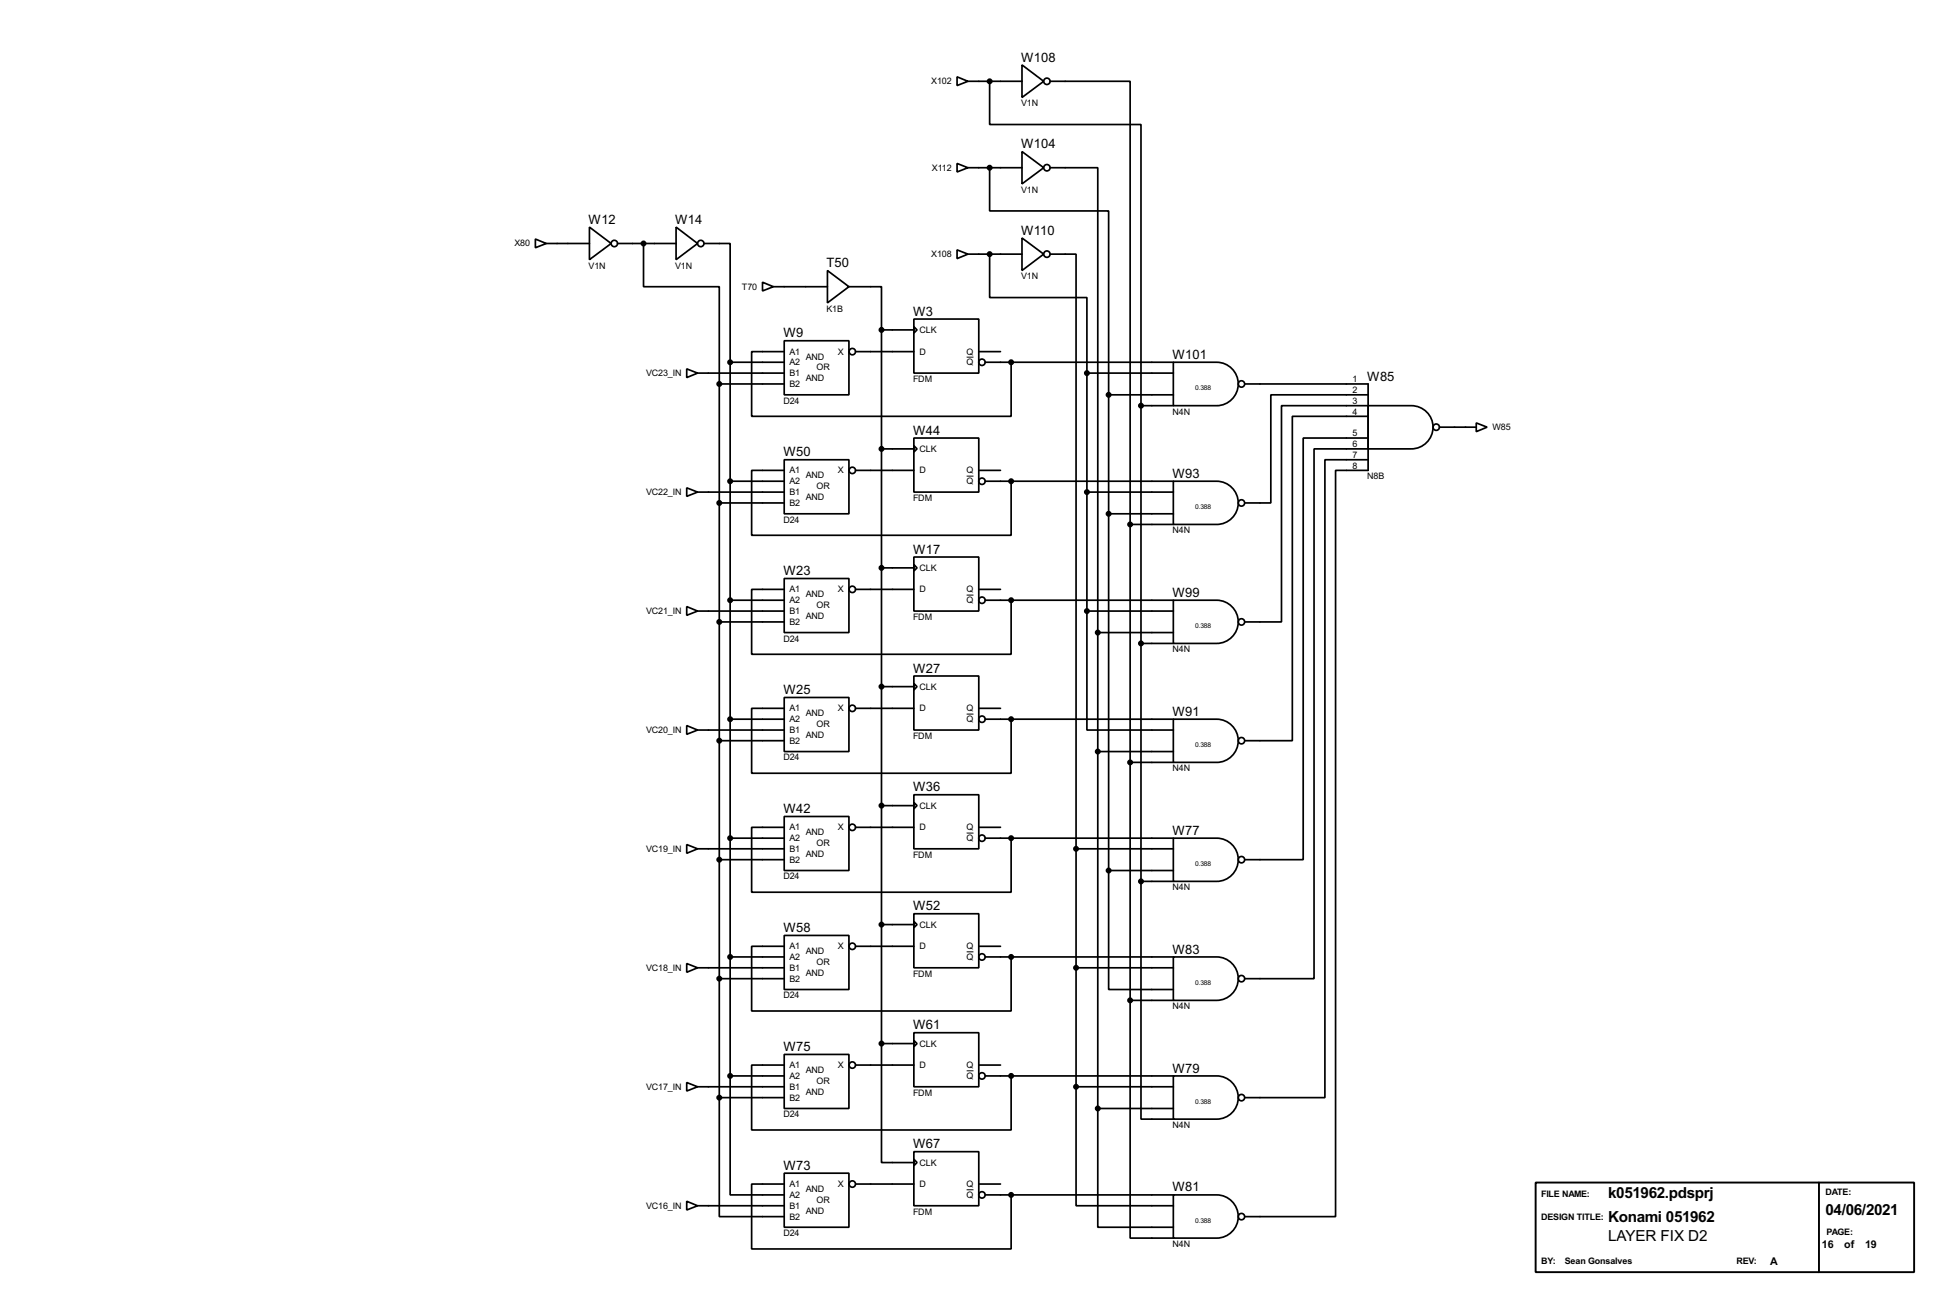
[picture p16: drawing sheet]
<svg xmlns="http://www.w3.org/2000/svg" width="460mm" height="307mm" viewBox="0 0 460 307" stroke-linecap="round" stroke-linejoin="round" font-family="sans-serif">
<defs><g id="words">
<g font-size="4">
<text x="377.8" y="281.4">k051962.pdsprj</text>
<text x="377.8" y="287.1">Konami 051962</text>
<text x="428.8" y="285.4">04/06/2021</text>
<text x="377.8" y="291.5">LAYER FIX D2</text>
</g>
<g font-size="3.4">
<text x="239.9" y="14.5">W108</text>
<text x="239.9" y="34.8">W104</text>
<text x="138.3" y="52.6">W12</text>
<text x="158.6" y="52.6">W14</text>
<text x="239.9" y="55.1">W110</text>
<text x="194.2" y="62.8">T50</text>
<text x="214.5" y="74.1">W3</text>
<text x="184" y="79.3">W9</text>
<text x="275.4" y="84.3">W101</text>
<text x="321.2" y="89.4">W85</text>
<text x="184" y="107.2">W50</text>
<text x="214.5" y="102.1">W44</text>
<text x="275.4" y="112.2">W93</text>
<text x="214.5" y="130.1">W17</text>
<text x="184" y="135.1">W23</text>
<text x="275.4" y="140.2">W99</text>
<text x="214.5" y="158">W27</text>
<text x="184" y="163.1">W25</text>
<text x="275.4" y="168.2">W91</text>
<text x="214.5" y="185.9">W36</text>
<text x="184" y="191">W42</text>
<text x="275.4" y="196.1">W77</text>
<text x="214.5" y="213.9">W52</text>
<text x="184" y="219">W58</text>
<text x="275.4" y="224">W83</text>
<text x="214.5" y="241.8">W61</text>
<text x="184" y="246.9">W75</text>
<text x="275.4" y="252">W79</text>
<text x="214.5" y="269.8">W67</text>
<text x="184" y="274.8">W73</text>
<text x="275.4" y="279.9">W81</text>
</g>
<g font-size="2.8">
<text x="428" y="293.1">16</text>
<text x="433.2" y="293.1">of</text>
<text x="438.1" y="293.1">19</text>
<text x="415.8" y="297.2">A</text>
</g>
<g font-size="2.4">
<text x="218.8" y="19.8">X102</text>
<text x="239.9" y="25">V1N</text>
<text x="218.9" y="40.1">X112</text>
<text x="239.9" y="45.3">V1N</text>
<text x="120.9" y="57.9">X80</text>
<text x="138.3" y="63.1">V1N</text>
<text x="158.6" y="63.1">V1N</text>
<text x="218.8" y="60.4">X108</text>
<text x="239.9" y="65.6">V1N</text>
<text x="174.3" y="68.1">T70</text>
<text x="194.2" y="73.3">K1B</text>
<text x="185.5" y="83.3">A1</text>
<text x="196.8" y="83.3">X</text>
<text x="216" y="78.2">CLK</text>
<text x="216" y="83.3">D</text>
<text x="227.1" y="83.3">Q</text>
<text x="151.8" y="88.4">VC23_IN</text>
<text x="185.5" y="88.4">B1</text>
<text x="185.5" y="85.8">A2</text>
<text x="189.3" y="84.5">AND</text>
<text x="189.3" y="89.6">AND</text>
<text x="191.8" y="87">OR</text>
<text x="214.5" y="89.7">FDM</text>
<text x="227.1" y="85.8">Q</text>
<text x="317.7" y="89.8">1</text>
<text x="184" y="94.9">D24</text>
<text x="185.5" y="90.9">B2</text>
<text x="317.7" y="92.4">2</text>
<text x="317.7" y="94.9">3</text>
<text x="275.4" y="97.4">N4N</text>
<text x="317.7" y="97.4">4</text>
<text x="350.6" y="101">W85</text>
<text x="216" y="106.2">CLK</text>
<text x="317.7" y="102.5">5</text>
<text x="317.7" y="105.1">6</text>
<text x="317.7" y="107.6">7</text>
<text x="185.5" y="111.2">A1</text>
<text x="185.5" y="113.7">A2</text>
<text x="189.3" y="112.4">AND</text>
<text x="196.8" y="111.2">X</text>
<text x="216" y="111.2">D</text>
<text x="227.1" y="111.2">Q</text>
<text x="227.1" y="113.7">Q</text>
<text x="317.7" y="110.1">8</text>
<text x="321.2" y="112.6">N8B</text>
<text x="151.8" y="116.3">VC22_IN</text>
<text x="185.5" y="116.3">B1</text>
<text x="185.5" y="118.9">B2</text>
<text x="189.3" y="117.5">AND</text>
<text x="191.8" y="115">OR</text>
<text x="214.5" y="117.7">FDM</text>
<text x="184" y="122.8">D24</text>
<text x="275.4" y="125.3">N4N</text>
<text x="216" y="134.1">CLK</text>
<text x="185.5" y="139.2">A1</text>
<text x="185.5" y="141.7">A2</text>
<text x="189.3" y="140.4">AND</text>
<text x="191.8" y="142.9">OR</text>
<text x="196.8" y="139.2">X</text>
<text x="216" y="139.2">D</text>
<text x="227.1" y="139.2">Q</text>
<text x="227.1" y="141.7">Q</text>
<text x="151.8" y="144.3">VC21_IN</text>
<text x="185.5" y="144.3">B1</text>
<text x="185.5" y="146.8">B2</text>
<text x="189.3" y="145.5">AND</text>
<text x="214.5" y="145.7">FDM</text>
<text x="184" y="150.7">D24</text>
<text x="275.4" y="153.3">N4N</text>
<text x="185.5" y="167.1">A1</text>
<text x="196.8" y="167.1">X</text>
<text x="216" y="162">CLK</text>
<text x="216" y="167.1">D</text>
<text x="227.1" y="167.1">Q</text>
<text x="151.8" y="172.2">VC20_IN</text>
<text x="185.5" y="172.2">B1</text>
<text x="185.5" y="169.7">A2</text>
<text x="189.3" y="168.3">AND</text>
<text x="189.3" y="173.4">AND</text>
<text x="191.8" y="170.9">OR</text>
<text x="214.5" y="173.6">FDM</text>
<text x="227.1" y="169.7">Q</text>
<text x="184" y="178.7">D24</text>
<text x="185.5" y="174.7">B2</text>
<text x="275.4" y="181.2">N4N</text>
<text x="216" y="190">CLK</text>
<text x="185.5" y="195.1">A1</text>
<text x="185.5" y="197.6">A2</text>
<text x="189.3" y="196.3">AND</text>
<text x="196.8" y="195.1">X</text>
<text x="216" y="195.1">D</text>
<text x="227.1" y="195.1">Q</text>
<text x="227.1" y="197.6">Q</text>
<text x="151.8" y="200.1">VC19_IN</text>
<text x="185.5" y="200.1">B1</text>
<text x="185.5" y="202.7">B2</text>
<text x="189.3" y="201.3">AND</text>
<text x="191.8" y="198.8">OR</text>
<text x="214.5" y="201.5">FDM</text>
<text x="184" y="206.6">D24</text>
<text x="275.4" y="209.2">N4N</text>
<text x="216" y="217.9">CLK</text>
<text x="185.5" y="223">A1</text>
<text x="185.5" y="225.5">A2</text>
<text x="189.3" y="224.2">AND</text>
<text x="191.8" y="226.7">OR</text>
<text x="196.8" y="223">X</text>
<text x="216" y="223">D</text>
<text x="227.1" y="223">Q</text>
<text x="227.1" y="225.5">Q</text>
<text x="151.8" y="228.1">VC18_IN</text>
<text x="185.5" y="228.1">B1</text>
<text x="185.5" y="230.6">B2</text>
<text x="189.3" y="229.3">AND</text>
<text x="214.5" y="229.5">FDM</text>
<text x="184" y="234.6">D24</text>
<text x="275.4" y="237.1">N4N</text>
<text x="216" y="245.9">CLK</text>
<text x="185.5" y="250.9">A1</text>
<text x="196.8" y="250.9">X</text>
<text x="216" y="250.9">D</text>
<text x="227.1" y="250.9">Q</text>
<text x="151.8" y="256">VC17_IN</text>
<text x="185.5" y="256">B1</text>
<text x="185.5" y="253.5">A2</text>
<text x="189.3" y="252.1">AND</text>
<text x="189.3" y="257.2">AND</text>
<text x="191.8" y="254.7">OR</text>
<text x="214.5" y="257.4">FDM</text>
<text x="227.1" y="253.5">Q</text>
<text x="184" y="262.5">D24</text>
<text x="185.5" y="258.6">B2</text>
<text x="275.4" y="265">N4N</text>
<text x="216" y="273.8">CLK</text>
<text x="185.5" y="278.9">A1</text>
<text x="185.5" y="281.4">A2</text>
<text x="189.3" y="280.1">AND</text>
<text x="196.8" y="278.9">X</text>
<text x="216" y="278.9">D</text>
<text x="227.1" y="278.9">Q</text>
<text x="227.1" y="281.4">Q</text>
<text x="362" y="281.2">FILE NAME:</text>
<text x="428.8" y="280.7">DATE:</text>
<text x="151.8" y="284">VC16_IN</text>
<text x="185.5" y="284">B1</text>
<text x="185.5" y="286.5">B2</text>
<text x="189.3" y="285.2">AND</text>
<text x="191.8" y="282.6">OR</text>
<text x="214.5" y="285.4">FDM</text>
<text x="362" y="286.6">DESIGN TITLE:</text>
<text x="184" y="290.4">D24</text>
<text x="275.4" y="293">N4N</text>
<text x="429.1" y="290.1">PAGE:</text>
<text x="362" y="297">BY:</text>
<text x="367.6" y="297">Sean Gonsalves</text>
<text x="407.9" y="297">REV:</text>
</g>
<g font-size="1.8">
<text x="280.7" y="91.6">0.388</text>
<text x="280.7" y="119.6">0.388</text>
<text x="280.7" y="147.5">0.388</text>
<text x="280.7" y="175.4">0.388</text>
<text x="280.7" y="203.4">0.388</text>
<text x="280.7" y="231.3">0.388</text>
<text x="280.7" y="259.3">0.388</text>
<text x="280.7" y="287.2">0.388</text>
</g>
</g></defs>
<g fill="none" stroke="#000" stroke-width=".4">
<path d="M224.8 18.1l2.6 1-2.6 1zM227.4 19.1h12.7M232.5 19.1v10.2h35.5v66M240.1 15.3l5.1 3.8-5.1 3.8zM246.7 19.1h18.8v104.1M224.8 38.4l2.6 1-2.6 1zM227.4 39.4h12.7M232.5 39.4v10.2h27.9v43.2M240.1 35.6l5.1 3.8-5.1 3.8zM246.7 39.4h11.2v109.2M125.8 56.2l2.5 1-2.5 1zM128.3 57.2h10.2"/>
<path d="M138.5 53.4l5.1 3.8-5.1 3.8zM145.1 57.2h13.7M151.2 57.2v10.2h17.8v22.8M158.8 53.4l5.1 3.8-5.1 3.8zM165.4 57.2h6.1v27.9M224.8 58.7l2.6 1-2.6 1.1zM227.4 59.7h12.7M232.5 59.7v10.2h22.8v17.8M240.1 55.9l5.1 3.8-5.1 3.9zM246.7 59.7h6.1v139.7M179.1 66.3l2.6 1.1-2.6 1zM181.7 67.4h12.7"/>
<path d="M194.4 63.6l5 3.8-5 3.8zM199.4 67.4h7.7v10.1M207.1 77.5v167.7M207.1 77.5h7.6M214.7 75h15.2v12.7h-15.2zM214.7 76.8l.7 .7-.7 .8zM161.3 86.7l2.6 1-2.6 1zM163.9 87.7h20.3M169 90.2h15.2M169 90.2v167.7M171.5 85.1h12.7M171.5 85.1v167.7"/>
<path d="M184.2 80.1h15.2v12.7h-15.2zM184.2 82.6h-7.6v15.2h60.9v-12.7M201 82.6h13.7M229.9 82.6h5.1M231.4 85.1h44.2M255.3 87.7h20.3M255.3 87.7v55.9M260.4 92.8v111.7M260.4 92.8h15.2M268 95.3v111.8M268 95.3h7.6M275.6 85.1h10.2a5.1 5.1 0 0 1 5.1 5.1 5.1 5.1 0 0 1-5.1 5.1h-10.2z"/>
<path d="M292.4 90.2h29v20.3h-7.7v175.3h-21.3M321.4 95.3h10.1a5.1 5.1 0 0 1 5.1 5.1 5.1 5.1 0 0 1-5.1 5.1h-10.1zM321.4 92.8h-22.9v25.4h-6.1M321.4 95.3h-20.4v50.8h-8.6M321.4 97.8h-17.8v76.2h-11.2M346.8 99.4l2.5 1-2.5 1zM161.3 114.6l2.6 1-2.6 1zM163.9 115.6h20.3M169 118.2h15.2M171.5 113.1h12.7M184.2 108h15.2v12.7h-15.2zM184.2 110.5h-7.6v15.3h60.9v-12.7"/>
<path d="M201 110.5h13.7M207.1 105.5h7.6M214.7 102.9h15.2v12.7h-15.2zM214.7 104.7l.7 .8-.7 .7zM229.9 110.5h5.1M231.4 113.1h44.2M255.3 115.6h20.3M275.6 113.1h10.2a5.1 5.1 0 0 1 5.1 5 5.1 5.1 0 0 1-5.1 5.1h-10.2zM321.4 102.9h-15.3v99.1h-13.7M321.4 105.5h-12.7v124.4h-16.3M321.4 108h-10.2v149.9h-18.8M338.1 100.4h8.7"/>
<path d="M184.2 135.9h15.2v12.7h-15.2zM184.2 138.5h-7.6v15.2h60.9v-12.7M201 138.5h13.7M207.1 133.4h7.6M214.7 130.9h15.2v12.7h-15.2zM214.7 132.6l.7 .8-.7 .8zM229.9 138.5h5.1M260.4 120.7h15.2M265.5 123.2v111.8M265.5 123.2h10.1M161.3 142.5l2.6 1.1-2.6 1zM163.9 143.6h20.3"/>
<path d="M169 146.1h15.2M171.5 141h12.7M214.7 158.8h15.2v12.7h-15.2zM231.4 141h44.2M255.3 143.6v27.9h20.3M255.3 143.6h20.3M257.9 148.6v111.8M257.9 148.6h17.7M268 151.2h7.6M275.6 141h10.2a5.1 5.1 0 0 1 5.1 5.1 5.1 5.1 0 0 1-5.1 5.1h-10.2zM161.3 170.5l2.6 1-2.6 1zM163.9 171.5h20.3"/>
<path d="M169 174h15.2M171.5 169h12.7M184.2 163.9h15.2v12.7h-15.2zM184.2 166.4h-7.6v15.3h60.9v-12.7M201 166.4h13.7M207.1 161.3h7.6M214.7 160.6l.7 .7-.7 .8zM229.9 166.4h5.1M231.4 169h44.2M257.9 176.6h17.7M265.5 179.1h10.1M275.6 169h10.2a5.1 5.1 0 0 1 5.1 5 5.1 5.1 0 0 1-5.1 5.1h-10.2z"/>
<path d="M161.3 198.4l2.6 1-2.6 1.1zM163.9 199.4h20.3M171.5 196.9h12.7M184.2 191.8h15.2v12.7h-15.2zM184.2 194.4h-7.6v15.2h60.9v-12.7M201 194.4h13.7M207.1 189.3h7.6M214.7 186.7h15.2v12.7h-15.2zM214.7 188.5l.7 .8-.7 .7zM229.9 194.4h5.1M231.4 196.9h44.2M252.8 199.4h22.8"/>
<path d="M252.8 199.4v55.9M275.6 196.9h10.2a5.1 5.1 0 0 1 5.1 5.1 5.1 5.1 0 0 1-5.1 5.1h-10.2zM169 202h15.2M184.2 219.8h15.2v12.7h-15.2zM207.1 217.2h7.6M214.7 214.7h15.2v12.7h-15.2zM214.7 216.5l.7 .7-.7 .8zM260.4 204.5v28h15.2M260.4 204.5h15.2M268 207.1v55.8h7.6M268 207.1h7.6M161.3 226.4l2.6 1-2.6 1z"/>
<path d="M163.9 227.4h20.3M169 229.9h15.2M171.5 224.8h12.7M184.2 222.3h-7.6v15.2h60.9v-12.7M201 222.3h13.7M229.9 222.3h5.1M231.4 224.8h44.2M252.8 227.4h22.8M265.5 235v55.9h10.1M265.5 235h10.1M275.6 224.8h10.2a5.1 5.1 0 0 1 5.1 5.1 5.1 5.1 0 0 1-5.1 5.1h-10.2zM161.3 254.3l2.6 1-2.6 1z"/>
<path d="M163.9 255.3h20.3M169 257.9v27.9h15.2M169 257.9h15.2M171.5 252.8v27.9h12.7M171.5 252.8h12.7M184.2 247.7h15.2v12.7h-15.2zM184.2 250.2h-7.6v15.3h60.9v-12.7M201 250.2h13.7M207.1 245.2v27.9h7.6M207.1 245.2h7.6M214.7 242.6h15.2v12.7h-15.2zM214.7 244.4l.7 .8-.7 .7z"/>
<path d="M229.9 250.2h5.1M231.4 252.8h44.2M252.8 255.3v28h22.8M252.8 255.3h22.8M275.6 252.8h10.2a5.1 5.1 0 0 1 5.1 5 5.1 5.1 0 0 1-5.1 5.1h-10.2zM184.2 275.6h15.2v12.7h-15.2zM184.2 278.2h-7.6v15.2h60.9v-12.7M201 278.2h13.7M214.7 270.6h15.2v12.7h-15.2zM214.7 272.3l.7 .8-.7 .8zM229.9 278.2h5.1M257.9 260.4v27.9h17.7"/>
<path d="M257.9 260.4h17.7M161.3 282.2l2.6 1.1-2.6 1zM163.9 283.3h20.3M231.4 280.7h44.2M275.6 280.7h10.2a5.1 5.1 0 0 1 5.1 5.1 5.1 5.1 0 0 1-5.1 5.1h-10.2z"/>
<circle cx="245.9" cy="19.1" r=".75"/>
<circle cx="245.9" cy="39.4" r=".75"/>
<circle cx="144.3" cy="57.2" r=".75"/>
<circle cx="164.6" cy="57.2" r=".75"/>
<circle cx="245.9" cy="59.7" r=".75"/>
<circle cx="200.2" cy="82.6" r=".75"/>
<circle cx="230.6" cy="85.1" r=".75"/>
<circle cx="291.6" cy="90.2" r=".75"/>
<circle cx="200.2" cy="110.5" r=".75"/>
<circle cx="230.6" cy="113.1" r=".75"/>
<circle cx="291.6" cy="118.2" r=".75"/>
<circle cx="337.3" cy="100.4" r=".75"/>
<circle cx="200.2" cy="138.5" r=".75"/>
<circle cx="230.6" cy="141" r=".75"/>
<circle cx="291.6" cy="146.1" r=".75"/>
<circle cx="200.2" cy="166.4" r=".75"/>
<circle cx="230.6" cy="169" r=".75"/>
<circle cx="291.6" cy="174" r=".75"/>
<circle cx="200.2" cy="194.4" r=".75"/>
<circle cx="230.6" cy="196.9" r=".75"/>
<circle cx="291.6" cy="202" r=".75"/>
<circle cx="200.2" cy="222.3" r=".75"/>
<circle cx="230.6" cy="224.8" r=".75"/>
<circle cx="291.6" cy="229.9" r=".75"/>
<circle cx="200.2" cy="250.2" r=".75"/>
<circle cx="230.6" cy="252.8" r=".75"/>
<circle cx="291.6" cy="257.9" r=".75"/>
<circle cx="200.2" cy="278.2" r=".75"/>
<circle cx="230.6" cy="280.7" r=".75"/>
<circle cx="291.6" cy="285.8" r=".75"/>
</g>
<path d="M227.1 83.9h1.6M227.1 111.9h1.6M227.1 139.8h1.6M227.1 167.8h1.6M227.1 195.7h1.6M227.1 223.6h1.6M227.1 251.6h1.6M227.1 279.5h1.6" fill="none" stroke="#000" stroke-width=".23"/>
<g fill="#000" stroke="#000" stroke-width=".4">
<circle cx="232.4" cy="19.1" r=".5"/>
<circle cx="232.4" cy="39.4" r=".5"/>
<circle cx="151.1" cy="57.2" r=".5"/>
<circle cx="232.4" cy="59.7" r=".5"/>
<circle cx="207" cy="77.5" r=".5"/>
<circle cx="168.9" cy="90.2" r=".5"/>
<circle cx="171.5" cy="85.1" r=".5"/>
<circle cx="237.5" cy="85.1" r=".5"/>
<circle cx="255.3" cy="87.7" r=".5"/>
<circle cx="260.4" cy="92.8" r=".5"/>
<circle cx="268" cy="95.3" r=".5"/>
<circle cx="168.9" cy="118.2" r=".5"/>
<circle cx="171.5" cy="113.1" r=".5"/>
<circle cx="207" cy="105.5" r=".5"/>
<circle cx="237.5" cy="113.1" r=".5"/>
<circle cx="255.3" cy="115.6" r=".5"/>
<circle cx="207" cy="133.4" r=".5"/>
<circle cx="260.4" cy="120.7" r=".5"/>
<circle cx="265.4" cy="123.2" r=".5"/>
<circle cx="168.9" cy="146.1" r=".5"/>
<circle cx="171.5" cy="141" r=".5"/>
<circle cx="237.5" cy="141" r=".5"/>
<circle cx="255.3" cy="143.6" r=".5"/>
<circle cx="257.8" cy="148.6" r=".5"/>
<circle cx="268" cy="151.2" r=".5"/>
<circle cx="168.9" cy="174" r=".5"/>
<circle cx="171.5" cy="169" r=".5"/>
<circle cx="207" cy="161.3" r=".5"/>
<circle cx="237.5" cy="169" r=".5"/>
<circle cx="257.8" cy="176.6" r=".5"/>
<circle cx="265.4" cy="179.1" r=".5"/>
<circle cx="171.5" cy="196.9" r=".5"/>
<circle cx="207" cy="189.3" r=".5"/>
<circle cx="237.5" cy="196.9" r=".5"/>
<circle cx="252.7" cy="199.4" r=".5"/>
<circle cx="168.9" cy="202" r=".5"/>
<circle cx="207" cy="217.2" r=".5"/>
<circle cx="260.4" cy="204.5" r=".5"/>
<circle cx="268" cy="207.1" r=".5"/>
<circle cx="168.9" cy="229.9" r=".5"/>
<circle cx="171.5" cy="224.8" r=".5"/>
<circle cx="237.5" cy="224.8" r=".5"/>
<circle cx="252.7" cy="227.4" r=".5"/>
<circle cx="265.4" cy="235" r=".5"/>
<circle cx="168.9" cy="257.9" r=".5"/>
<circle cx="171.5" cy="252.8" r=".5"/>
<circle cx="207" cy="245.2" r=".5"/>
<circle cx="237.5" cy="252.8" r=".5"/>
<circle cx="252.7" cy="255.3" r=".5"/>
<circle cx="257.8" cy="260.4" r=".5"/>
<circle cx="237.5" cy="280.7" r=".5"/>
</g>
<path d="M360.7 277.8h88.9v21.1h-88.9zM427.3 277.8v21.1" fill="none" stroke="#000" stroke-width=".45"/>
<use href="#words"/>
</svg>
